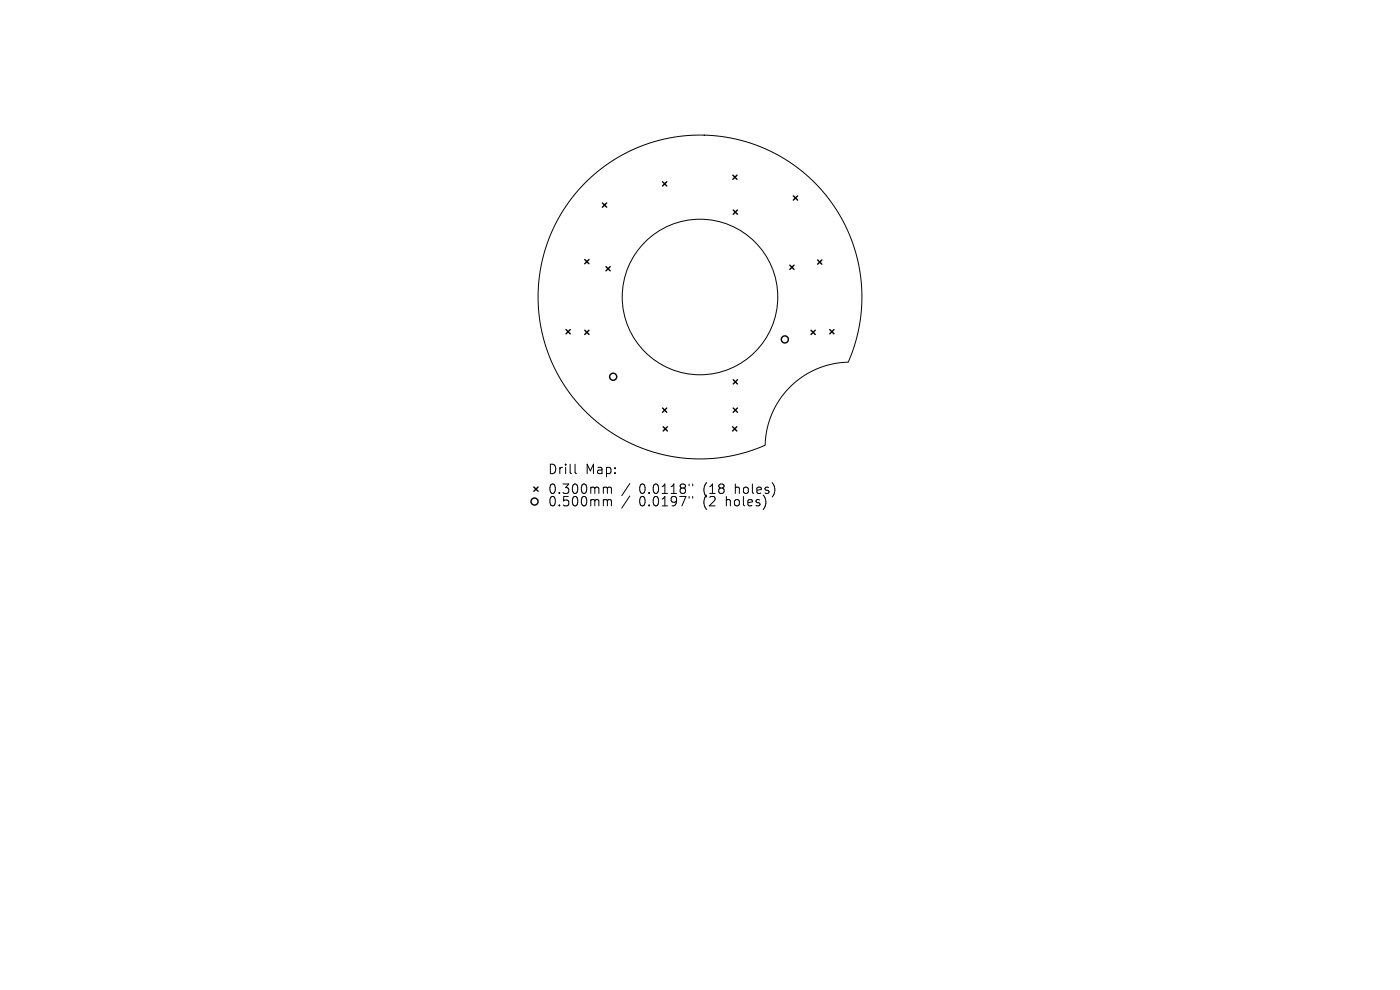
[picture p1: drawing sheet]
<svg xmlns="http://www.w3.org/2000/svg" width="297mm" height="210mm" viewBox="0 0 297 210" stroke-linecap="round" stroke-linejoin="round" font-family="sans-serif">
<defs><g id="words">
<g font-size="2.8">
<text x="116.2" y="100.9">Drill</text>
<text x="124.2" y="100.9">Map:</text>
<text x="116.2" y="105.1">0.300mm</text>
<text x="116.2" y="107.7">0.500mm</text>
<text x="135.6" y="105.1">0.0118&quot;</text>
<text x="135.6" y="107.7">0.0197&quot;</text>
<text x="149.3" y="105.1">(18</text>
<text x="149.3" y="107.7">(2</text>
<text x="154.3" y="107.7">holes)</text>
<text x="156.2" y="105.1">holes)</text>
</g>
</g></defs>
<g fill="none" stroke="#000" stroke-width=".21">
<path d="M124.1 38.9a34.4 34.4 0 0 1 43.7-4.3 34.4 34.4 0 0 1 12.1 42.2 18 18 0 0 0-17.6 17.6 34.3 34.3 0 0 1-42.1-11.9 34.3 34.3 0 0 1 3.9-43.6zM122 98.5v1.7l.3 .3M128.3 103.3h.3l.3 .3M128.3 106l.5 .1 .1 .2M128.9 103.6l.2-.3 .5 .1 .1 1.3M128.9 103.6v1.1M128.9 106.3v1M128.9 106.3l.2-.3 .5 .1 .1 1.2M133.6 102.6l-1.7 2.5M133.6 105.2l-1.7 2.6M146.2 102.7v.4M146.2 105.3v.4"/>
<path d="M146.9 102.7v.4M146.9 105.3v.4"/>
<circle cx="148.5" cy="63" r="16.5"/>
</g>
<g fill="none" stroke="#000" stroke-width=".3">
<path d="M140.6 38.6l.9 .9M141.5 38.6l-.9 .9M155.5 37.1l.9 .9M156.4 37.1l-.9 .9M124.1 55.1l.9 .9M125 55.1l-.9 .9M127.8 43.1l.9 .9M128.6 56.6l.9 .9M128.7 43.1l-.9 .9M129.5 56.6l-.9 .9M155.6 44.6l.9 .9M156.5 44.6l-.9 .9"/>
<path d="M167.6 56.3l.9 .9M168.3 41.6l.9 .9M168.5 56.3l-.9 .9M169.2 41.6l-.9 .9M173.5 55.1l.9 .9M174.4 55.1l-.9 .9M120.1 69.9l.9 .9M121 69.9l-.9 .9M124.1 70.1l.9 .9M125 70.1l-.9 .9M172.1 70.1l.9 .9M173 70.1l-.9 .9"/>
<path d="M176 69.9l.9 .9M176.9 69.9l-.9 .9M140.6 86.6l.9 .9M140.7 90.5l.9 .9M141.5 86.6l-.9 .9M141.6 90.5l-.9 .9M155.4 90.5l.9 .9M155.6 80.6l.9 .9M155.6 86.6l.9 .9M156.3 90.5l-.9 .9M156.5 80.6l-.9 .9M156.5 86.6l-.9 .9"/>
<path d="M113.3 103.3l.9 .9M114.2 103.3l-.9 .9"/>
<circle cx="130.1" cy="79.9" r=".75"/>
<circle cx="166.5" cy="72" r=".75"/>
<circle cx="113.4" cy="106.4" r=".75"/>
</g>
<use href="#words"/>
</svg>
